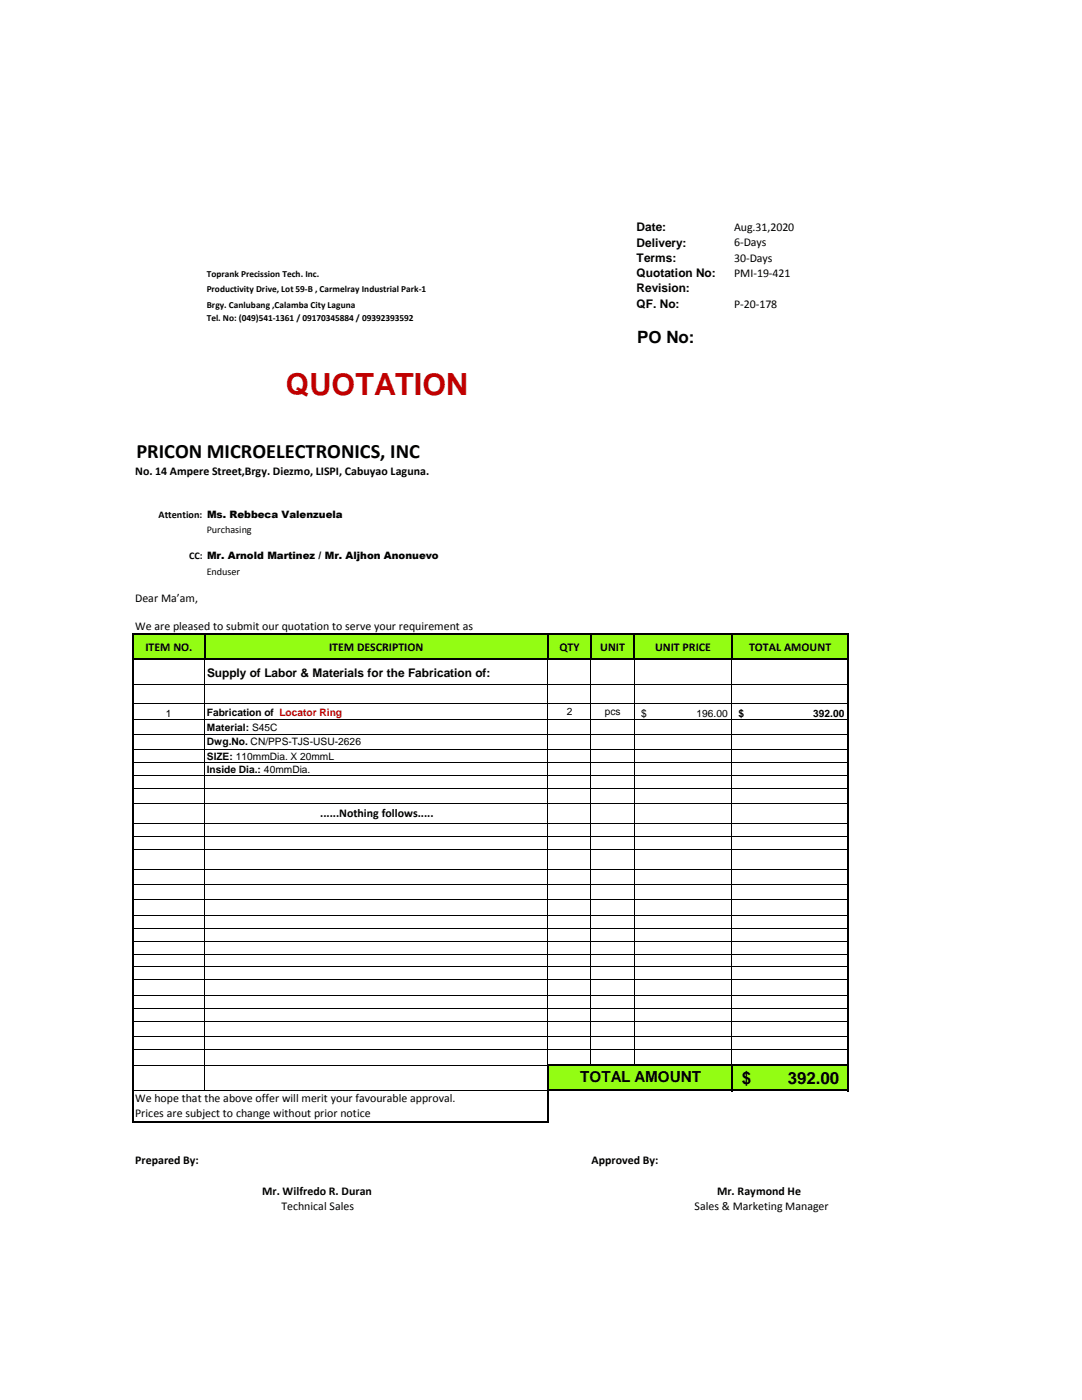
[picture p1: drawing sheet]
<svg xmlns="http://www.w3.org/2000/svg" width="216mm" height="279mm" viewBox="0 0 216 279" stroke-linecap="round" stroke-linejoin="round" font-family="sans-serif">
<defs><g id="words">
<text font-size="6.1" fill="#c00000" x="57" y="78.8">QUOTATION</text>
<text font-size="4.1" x="27.2" y="91.3">PRICON MICROELECTRONICS, INC</text>
<g font-size="3.4">
<text x="127.2" y="68.4">PO No:</text>
<text x="148" y="216.4">$</text>
<text x="157.2" y="216.4">392.00</text>
</g>
<text font-size="3" x="115.8" y="216">TOTAL AMOUNT</text>
<g font-size="2.4">
<text x="127" y="46.1">Date:</text>
<text x="146.5" y="46.1">Aug.31,2020</text>
<text x="127" y="49.2">Delivery:</text>
<text x="127" y="52.2">Terms:</text>
<text x="146.5" y="49.2">6-Days</text>
<text x="146.5" y="52.2">30-Days</text>
<text x="127" y="55.3">Quotation No:</text>
<text x="127" y="58.3">Revision:</text>
<text x="146.5" y="55.3">PMI-19-421</text>
<text x="127" y="61.4">QF. No:</text>
<text x="146.5" y="61.4">P-20-178</text>
<text x="27" y="94.9">No. 14 Ampere Street,Brgy. Diezmo, LISPI, Cabuyao Laguna.</text>
<text x="27" y="120.1">Dear Ma’am,</text>
<text x="27" y="125.7">We are pleased to submit our quotation to serve your requirement as</text>
<text x="29" y="129.9">ITEM NO.</text>
<text x="65.7" y="129.9">ITEM DESCRIPTION</text>
<text x="111.7" y="129.9">QTY</text>
<text x="119.8" y="129.9">UNIT</text>
<text x="130.7" y="129.9">UNIT PRICE</text>
<text x="149.5" y="129.9">TOTAL AMOUNT</text>
<text x="41.3" y="135">Supply of Labor &amp; Materials for the Fabrication of:</text>
<text x="63.9" y="163.1">......Nothing follows.....</text>
<text x="27" y="220">We hope that the above offer will merit your favourable approval.</text>
<text x="27" y="223">Prices are subject to change without prior notice</text>
<text x="27" y="232.3">Prepared By:</text>
<text x="118" y="232.3">Approved By:</text>
<text x="52.3" y="238.4">Mr. Wilfredo R. Duran</text>
<text x="143.1" y="238.4">Mr. Raymond He</text>
<text x="56.1" y="241.5">Technical Sales</text>
<text x="138.6" y="241.5">Sales &amp; Marketing Manager</text>
</g>
<g font-size="2">
<text x="31.6" y="103.3">Attention: Ms. Rebbeca Valenzuela</text>
<text x="41.2" y="106.3">Purchasing</text>
<text x="37.7" y="111.7">CC: Mr. Arnold Martinez / Mr. Aljhon Anonuevo</text>
<text x="41.2" y="114.7">Enduser</text>
<text x="33.1" y="143">1</text>
<text x="41.3" y="142.8">Fabrication of Locator Ring</text>
<text x="113.1" y="142.8">2</text>
<text x="120.7" y="142.8">pcs</text>
<text x="127.9" y="143">$</text>
<text x="139" y="143">196.00</text>
<text x="147.3" y="143">$</text>
<text x="162.3" y="143">392.00</text>
<text x="41.3" y="145.9">Material: S45C</text>
<text x="41.3" y="148.7">Dwg.No. CN/PPS-TJS-USU-2626</text>
<text x="41.3" y="151.7">SIZE: 110mmDia. X 20mmL</text>
<text x="41.3" y="154.2">Inside Dia.: 40mmDia.</text>
</g>
<g font-size="1.9">
<text x="41.2" y="55.3">Toprank Precission Tech. Inc.</text>
<text x="41.2" y="58.3">Productivity Drive, Lot 59-B , Carmelray Industrial Park-1</text>
<text x="41.2" y="61.4">Brgy. Canlubang ,Calamba City Laguna</text>
<text x="41.2" y="64">Tel. No: (049)541-1361 / 09170345884 / 09392393592</text>
</g>
</g></defs>
<g fill="#93fd13">
<path d="M26.5 126.6h142.8v4.9h-142.8z" fill-rule="evenodd"/>
<path d="M109.3 212.6h60v5.1h-60z" fill-rule="evenodd"/>
</g>
<g fill="none" stroke="#000" stroke-width=".34">
<path d="M26.5 126.4v97.6M26.7 126.6h142.7M26.7 131.5h142.7M40.8 126.7v4.9M109.3 126.7v4.9M117.9 126.7v4.9M126.5 126.7v4.9M146 126.7v4.9M169.2 126.7v91.1M109.3 212.4v11.6M109.5 212.6h59.9M109.5 217.6h59.9"/>
<path d="M146 212.8v5M26.7 223.9h82.8"/>
</g>
<g fill="none" stroke="#000" stroke-width=".2">
<path d="M26.7 136.6h142.4M40.8 131.6v86.1M109.3 131.6v80.8M117.9 131.6v80.8M126.5 131.6v80.8M146 131.6v80.8M26.7 140.3h142.4M26.7 143.6h142.4M26.7 146.6h142.4M26.7 149.5h142.4M26.7 152.1h142.4M26.7 154.7h142.4"/>
<path d="M26.7 157.3h142.4M26.7 160.3h142.4M26.7 164.4h142.4M26.7 167h142.4M26.7 169.6h142.4M26.7 173.5h142.4M26.7 176.6h142.4M26.7 179.6h142.4M26.7 182.7h142.4M26.7 185.2h142.4M26.7 187.8h142.4M26.7 190.4h142.4"/>
<path d="M26.7 193h142.4M26.7 195.6h142.4M26.7 198.6h142.4M26.7 212.6h82.5M26.7 217.6h82.5M26.7 201.2h142.4M26.7 203.8h142.4M26.7 206.8h142.4M26.7 209.4h142.4"/>
</g>
<use href="#words"/>
</svg>
